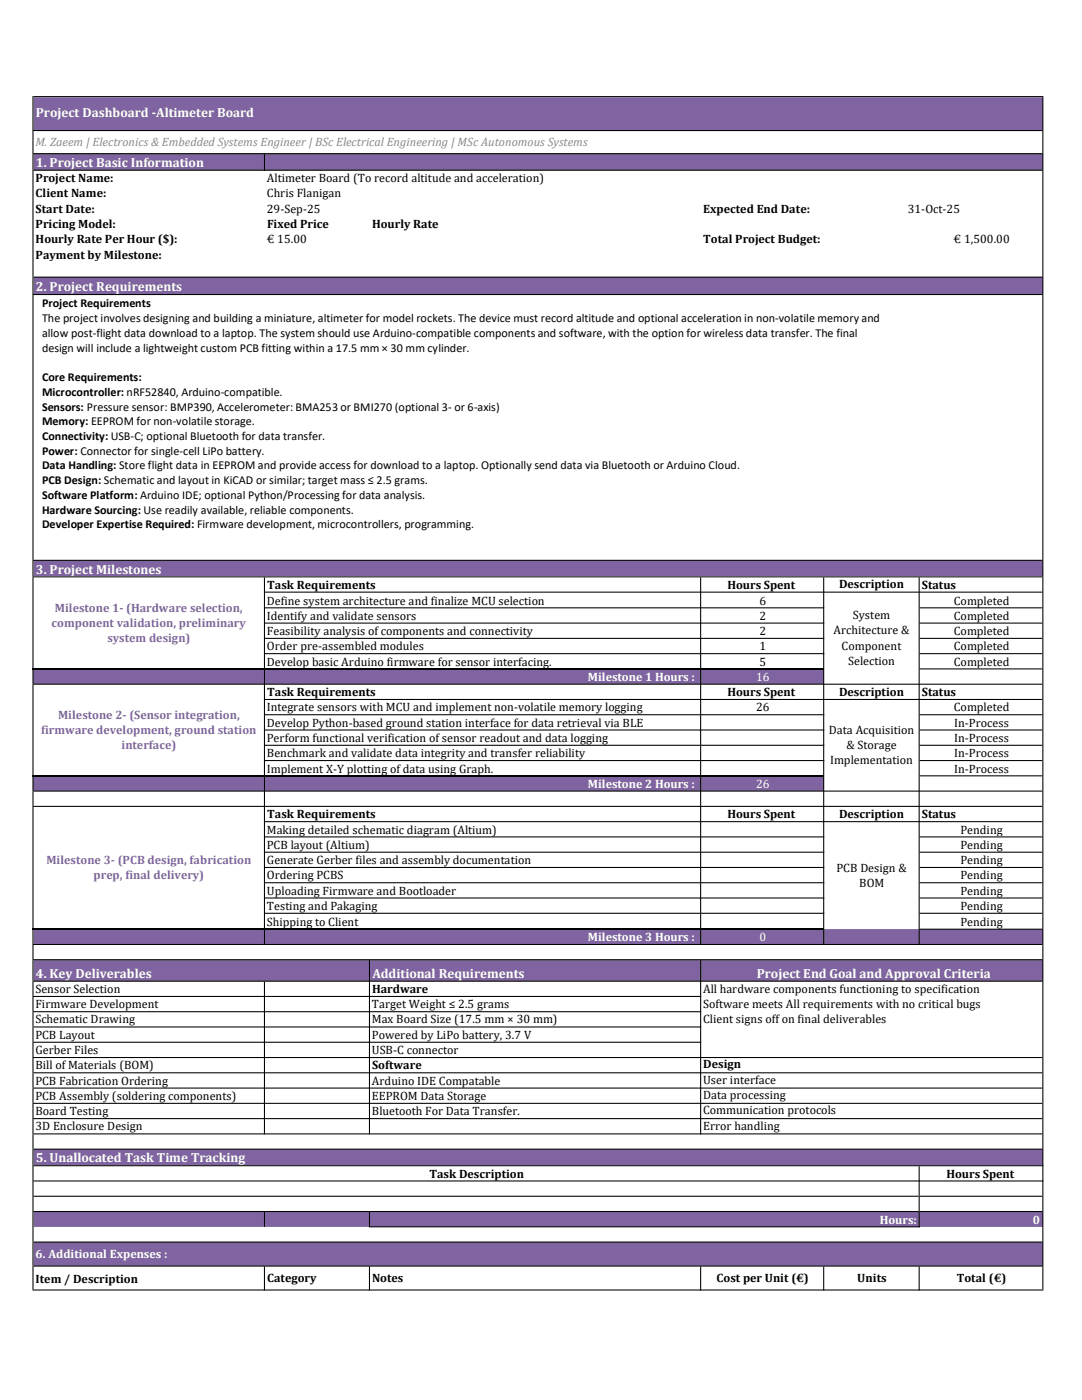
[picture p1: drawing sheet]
<svg xmlns="http://www.w3.org/2000/svg" width="216mm" height="279mm" viewBox="0 0 216 279" stroke-linecap="round" stroke-linejoin="round" font-family="sans-serif">
<defs><g id="words">
<g font-size="2.6" fill="#fff">
<text x="7.2" y="23.4">Project Dashboard -Altimeter Board</text>
<text x="7.2" y="33.3">1. Project Basic Information</text>
<text x="7.2" y="58.1">2. Project Requirements</text>
<text x="7.2" y="114.5">3. Project Milestones</text>
<text x="7.2" y="195.2">4. Key Deliverables</text>
<text x="74.3" y="195.2">Additional Requirements</text>
<text x="151" y="195.2">Project End Goal and Approval Criteria</text>
<text x="7.2" y="231.8">5. Unallocated Task Time Tracking</text>
</g>
<text font-size="2.4" fill="#7f8c8d" x="7.1" y="29.1">M. Zaeem | Electronics &amp; Embedded Systems Engineer | BSc Electrical Engineering | MSc Autonomous Systems</text>
<g font-size="2.4">
<text x="7.1" y="36.4">Project Name:</text>
<text x="7.1" y="39.4">Client Name:</text>
<text x="53.3" y="36.4">Altimeter Board (To record altitude and acceleration)</text>
<text x="53.3" y="39.4">Chris Flanigan</text>
<text x="7.1" y="42.5">Start Date:</text>
<text x="7.1" y="45.5">Pricing Model:</text>
<text x="53.3" y="42.5">29-Sep-25</text>
<text x="53.3" y="45.5">Fixed Price</text>
<text x="74.3" y="45.5">Hourly Rate</text>
<text x="140.3" y="42.5">Expected End Date:</text>
<text x="181.1" y="42.5">31-Oct-25</text>
<text x="7.1" y="48.6">Hourly Rate Per Hour ($):</text>
<text x="7.1" y="51.6">Payment by Milestone:</text>
<text x="53.3" y="48.6">€ 15.00</text>
<text x="140.3" y="48.6">Total Project Budget:</text>
<text x="190.3" y="48.6">€ 1,500.00</text>
<text x="8.4" y="61.3">Project Requirements</text>
<text x="8.4" y="64.3">The project involves designing and building a miniature, altimeter for model rockets. The device must record altitude and optional acceleration in non-volatile memory and</text>
<text x="8.4" y="67.2">allow post-flight data download to a laptop. The system should use Arduino-compatible components and software, with the option for wireless data transfer. The final</text>
<text x="8.4" y="70.2">design will include a lightweight custom PCB fitting within a 17.5 mm × 30 mm cylinder.</text>
<text x="8.4" y="76.1">Core Requirements:</text>
<text x="8.4" y="79">Microcontroller: nRF52840, Arduino-compatible.</text>
<text x="8.4" y="82">Sensors: Pressure sensor: BMP390, Accelerometer: BMA253 or BMI270 (optional 3- or 6-axis)</text>
<text x="8.4" y="84.9">Memory: EEPROM for non-volatile storage.</text>
<text x="8.4" y="87.8">Connectivity: USB-C; optional Bluetooth for data transfer.</text>
<text x="8.4" y="90.7">Power: Connector for single-cell LiPo battery.</text>
<text x="8.4" y="93.7">Data Handling: Store flight data in EEPROM and provide access for download to a laptop. Optionally send data via Bluetooth or Arduino Cloud.</text>
<text x="8.4" y="96.6">PCB Design: Schematic and layout in KiCAD or similar; target mass ≤ 2.5 grams.</text>
<text x="8.4" y="99.6">Software Platform: Arduino IDE; optional Python/Processing for data analysis.</text>
<text x="8.4" y="102.5">Hardware Sourcing: Use readily available, reliable components.</text>
<text x="8.4" y="105.4">Developer Expertise Required: Firmware development, microcontrollers, programming.</text>
<text x="53.3" y="117.5">Task Requirements</text>
<text x="145.2" y="117.5">Hours Spent</text>
<text x="167.4" y="117.4">Description</text>
<text x="183.9" y="117.5">Status</text>
<text x="53.3" y="120.7">Define system architecture and finalize MCU selection</text>
<text x="53.3" y="123.7">Identify and validate sensors</text>
<text x="151.6" y="120.7">6</text>
<text x="151.6" y="123.7">2</text>
<text x="170.2" y="123.6">System</text>
<text x="190.3" y="120.7">Completed</text>
<text x="190.3" y="123.7">Completed</text>
<text x="53.3" y="126.7">Feasibility analysis of components and connectivity</text>
<text x="53.3" y="129.8">Order pre-assembled modules</text>
<text x="151.6" y="126.7">2</text>
<text x="151.6" y="129.8">1</text>
<text x="166.3" y="126.6">Architecture &amp;</text>
<text x="167.9" y="129.6">Component</text>
<text x="190.3" y="126.7">Completed</text>
<text x="190.3" y="129.8">Completed</text>
<text x="53.3" y="132.8">Develop basic Arduino firmware for sensor interfacing.</text>
<text x="151.6" y="132.8">5</text>
<text x="169.2" y="132.6">Selection</text>
<text x="190.3" y="132.8">Completed</text>
<text x="53.3" y="142">Integrate sensors with MCU and implement non-volatile memory logging</text>
<text x="53.3" y="138.9">Task Requirements</text>
<text x="145.2" y="138.9">Hours Spent</text>
<text x="150.9" y="142">26</text>
<text x="167.4" y="138.9">Description</text>
<text x="183.9" y="138.9">Status</text>
<text x="190.3" y="142">Completed</text>
<text x="53.3" y="145">Develop Python-based ground station interface for data retrieval via BLE</text>
<text x="53.3" y="148.1">Perform functional verification of sensor readout and data logging</text>
<text x="165.4" y="146.5">Data Acquisition</text>
<text x="168.9" y="149.5">&amp; Storage</text>
<text x="190.4" y="145">In-Process</text>
<text x="190.4" y="148.1">In-Process</text>
<text x="53.3" y="151.1">Benchmark and validate data integrity and transfer reliability</text>
<text x="53.3" y="154.2">Implement X-Y plotting of data using Graph.</text>
<text x="165.7" y="152.5">Implementation</text>
<text x="190.4" y="151.1">In-Process</text>
<text x="190.4" y="154.2">In-Process</text>
<text x="53.3" y="166.4">Making detailed schematic diagram (Altium)</text>
<text x="53.3" y="163.3">Task Requirements</text>
<text x="145.2" y="163.3">Hours Spent</text>
<text x="167.4" y="163.2">Description</text>
<text x="183.9" y="163.3">Status</text>
<text x="191.6" y="166.4">Pending</text>
<text x="53.3" y="169.4">PCB layout (Altium)</text>
<text x="53.3" y="172.5">Generate Gerber files and assembly documentation</text>
<text x="166.9" y="173.9">PCB Design &amp;</text>
<text x="191.6" y="169.4">Pending</text>
<text x="191.6" y="172.5">Pending</text>
<text x="53.3" y="175.5">Ordering PCBS</text>
<text x="53.3" y="178.6">Uploading Firmware and Bootloader</text>
<text x="171.4" y="177">BOM</text>
<text x="191.6" y="175.5">Pending</text>
<text x="191.6" y="178.6">Pending</text>
<text x="53.3" y="181.6">Testing and Pakaging</text>
<text x="53.3" y="184.8">Shipping to Client</text>
<text x="191.6" y="181.6">Pending</text>
<text x="191.6" y="184.8">Pending</text>
<text x="7.1" y="198.2">Sensor Selection</text>
<text x="7.1" y="201.2">Firmware Development</text>
<text x="74.2" y="201.2">Target Weight ≤ 2.5 grams</text>
<text x="74.3" y="198.2">Hardware</text>
<text x="140.3" y="198.2">All hardware components functioning to specification</text>
<text x="140.3" y="201.3">Software meets All requirements with no critical bugs</text>
<text x="7.1" y="204.3">Schematic Drawing</text>
<text x="7.1" y="207.3">PCB Layout</text>
<text x="74.2" y="204.3">Max Board Size (17.5 mm × 30 mm)</text>
<text x="74.2" y="207.3">Powered by LiPo battery, 3.7 V</text>
<text x="140.3" y="204.3">Client signs off on final deliverables</text>
<text x="7.1" y="210.4">Gerber Files</text>
<text x="7.1" y="213.4">Bill of Materials (BOM)</text>
<text x="74.2" y="210.4">USB-C connector</text>
<text x="74.3" y="213.4">Software</text>
<text x="140.3" y="213.2">Design</text>
<text x="7.1" y="216.5">PCB Fabrication Ordering</text>
<text x="7.1" y="219.5">PCB Assembly (soldering components)</text>
<text x="74.2" y="216.5">Arduino IDE Compatable</text>
<text x="74.2" y="219.5">EEPROM Data Storage</text>
<text x="140.3" y="216.3">User interface</text>
<text x="140.3" y="219.3">Data processing</text>
<text x="7.1" y="222.5">Board Testing</text>
<text x="7.1" y="225.6">3D Enclosure Design</text>
<text x="74.2" y="222.5">Bluetooth For Data Transfer.</text>
<text x="140.3" y="222.4">Communication protocols</text>
<text x="140.3" y="225.4">Error handling</text>
<text x="85.7" y="235">Task Description</text>
<text x="188.8" y="235">Hours Spent</text>
<text x="7.1" y="256">Item / Description</text>
<text x="53.3" y="255.9">Category</text>
<text x="74.2" y="255.9">Notes</text>
<text x="143" y="255.9">Cost per Unit (€)</text>
<text x="171.1" y="255.9">Units</text>
<text x="190.9" y="255.9">Total (€)</text>
</g>
<g font-size="2.4" fill="#8064a2">
<text x="10.3" y="125.1">component validation, preliminary</text>
<text x="11" y="122">Milestone 1- (Hardware selection,</text>
<text x="21.4" y="128.1">system design)</text>
<text x="11.6" y="143.4">Milestone 2- (Sensor integration,</text>
<text x="8.2" y="146.4">firmware development, ground station</text>
<text x="24.3" y="149.4">interface)</text>
<text x="9.3" y="172.4">Milestone 3- (PCB design, fabrication</text>
<text x="18.7" y="175.4">prep, final delivery)</text>
</g>
<g font-size="2.4" fill="#fff">
<text x="117.3" y="135.9">Milestone 1 Hours :</text>
<text x="150.9" y="135.9">16</text>
<text x="117.3" y="157.2">Milestone 2 Hours :</text>
<text x="150.9" y="157.2">26</text>
<text x="117.3" y="187.8">Milestone 3 Hours :</text>
<text x="151.6" y="187.8">0</text>
<text x="175.6" y="244.2">Hours:</text>
<text x="206.1" y="244.2">0</text>
<text x="7.1" y="251.1">6. Additional Expenses :</text>
</g>
</g></defs>
<path d="M6.7 19.4h201.4v6.7h-201.4zM6.7 30.6h201.4v3.4h-201.4zM6.7 55.3h201.4v3.5h-201.4zM6.7 111.8h201.4v3.3h-201.4z" fill-rule="evenodd" fill="#8064a2"/>
<g fill="#fff">
<path d="M6.7 115.1h201.4v3.1h-201.4z"/>
<path d="M6.7 118.2h46.1v15.3h-46.1z"/>
</g>
<path d="M6.7 133.5h157.7v3.1h-157.7z" fill="#8064a2"/>
<g fill="#fff">
<path d="M6.7 136.5h201.4v3.1h-201.4z"/>
<path d="M6.7 139.6h46.1v15.3h-46.1z"/>
</g>
<path d="M6.7 154.8h157.7v3.1h-157.7z" fill="#8064a2"/>
<g fill="#fff">
<path d="M6.7 157.9h46.1v3.1h-46.1z"/>
<path d="M6.7 160.9h201.4v3.1h-201.4z"/>
<path d="M6.7 164h46.1v21.5h-46.1z"/>
</g>
<path d="M6.7 185.4h201.4v3.1h-201.4zM6.7 191.5h201.4v4.3h-201.4zM6.7 229.3h201.4v3.4h-201.4z" fill-rule="evenodd" fill="#8064a2"/>
<path d="M6.7 232.6h201.4v3.1h-201.4z" fill="#fff"/>
<path d="M6.7 241.8h201.4v3.1h-201.4zM6.7 247.9h201.4v4.8h-201.4z" fill-rule="evenodd" fill="#8064a2"/>
<g fill="#000">
<path d="M6.5 19.2h.2v6.8h-.2zM6.5 26.2h.2v4.4h-.2zM6.5 30.8h.2v3.1h-.2zM6.5 34.1h.2v21.1h-.2zM6.5 55.4h.2v3.3h-.2zM6.5 58.9h.2v52.8h-.2zM6.5 111.9h.2v3.1h-.2zM52.7 30.8h.2v3.3h-.2zM52.9 121.2h111.6v.2h-111.6zM52.9 124.2h111.6v.3h-111.6zM52.9 127.3h111.6v.2h-111.6zM52.9 130.3h111.6v.3h-111.6zM6.5 115.2h.2v18.2h-.2z" fill-rule="evenodd"/>
<path d="M6.7 19.2h201.5v.2h-201.5zM6.5 26h201.5v.2h-201.5zM6.5 30.6h201.5v.2h-201.5zM6.5 33.9h201.5v.2h-201.5zM6.5 55.2h201.5v.2h-201.5zM6.5 58.7h201.5v.2h-201.5zM6.5 111.7h201.5v.2h-201.5zM6.5 115h201.5v.2h-201.5zM52.9 118.1h155.1v.2h-155.1zM183.5 121.2h24.5v.2h-24.5zM183.5 124.2h24.5v.3h-24.5zM183.5 127.3h24.5v.2h-24.5zM183.5 130.3h24.5v.3h-24.5zM183.5 133.4h24.5v.2h-24.5zM6.5 136.4h201.5v.3h-201.5zM52.9 139.5h155.1v.2h-155.1zM183.5 142.5h24.5v.2h-24.5zM183.5 145.6h24.5v.2h-24.5zM183.5 148.6h24.5v.2h-24.5zM183.5 151.7h24.5v.2h-24.5zM183.5 154.7h24.5v.2h-24.5zM6.5 157.8h201.5v.2h-201.5zM6.5 160.8h201.5v.2h-201.5zM52.9 163.9h155.1v.2h-155.1zM183.5 166.9h24.5v.2h-24.5zM183.5 170h24.5v.2h-24.5zM183.5 173h24.5v.2h-24.5zM183.5 176.1h24.5v.2h-24.5zM183.5 179.1h24.5v.2h-24.5zM183.5 182.2h24.5v.2h-24.5zM183.5 185.3h24.5v.2h-24.5zM6.5 188.4h201.5v.2h-201.5zM6.5 191.4h201.5v.2h-201.5zM6.5 195.7h201.5v.2h-201.5zM6.5 198.8h133.4v.2h-133.4zM6.5 201.8h133.4v.2h-133.4zM6.5 204.9h133.4v.2h-133.4zM6.5 207.9h133.4v.2h-133.4zM6.5 210.9h201.5v.3h-201.5zM6.5 214h201.5v.2h-201.5zM6.5 217h201.5v.3h-201.5zM6.5 220.1h201.5v.2h-201.5zM6.5 223.1h201.5v.3h-201.5zM6.5 226.2h201.5v.2h-201.5zM6.5 229.2h201.5v.2h-201.5zM6.7 232.5h201.5v.2h-201.5zM6.7 235.6h201.5v.2h-201.5zM183.3 238.6h24.7v.2h-24.7zM183.5 241.7h24.5v.2h-24.5zM73.8 244.7h109.7v.2h-109.7zM6.5 247.8h201.5v.2h-201.5zM6.5 252.6h201.5v.2h-201.5zM6.5 257.3h201.7v.3h-201.7z" fill-rule="evenodd"/>
<path d="M6.5 133.6h.2v2.8h-.2zM52.9 142.5h111.6v.2h-111.6zM52.9 145.6h111.6v.2h-111.6zM52.9 148.6h111.6v.2h-111.6zM52.9 151.7h111.6v.2h-111.6zM6.5 136.7h.2v18h-.2z" fill-rule="evenodd"/>
<path d="M6.5 154.9h.2v2.9h-.2zM6.5 158h.2v2.8h-.2zM52.9 166.9h111.6v.2h-111.6zM52.9 170h111.6v.2h-111.6zM52.9 173h111.6v.2h-111.6zM52.9 176.1h111.6v.2h-111.6zM52.9 179.1h111.6v.2h-111.6zM52.9 182.2h111.6v.2h-111.6zM6.5 161h.2v24.3h-.2z" fill-rule="evenodd"/>
<path d="M6.5 185.5h.2v2.9h-.2zM6.5 188.6h.2v2.8h-.2zM139.7 115.2h.2v73.4h-.2zM6.5 191.6h.2v4.1h-.2zM52.7 115.2h.2v73.4h-.2zM6.5 195.9h.2v2.9h-.2zM6.5 199h.2v2.8h-.2zM6.5 202h.2v2.9h-.2zM6.5 205.1h.2v2.8h-.2zM6.5 208.1h.2v2.8h-.2zM6.5 211.2h.2v2.8h-.2zM6.5 214.2h.2v2.8h-.2zM6.5 217.3h.2v2.8h-.2zM6.5 220.3h.2v2.8h-.2zM6.5 223.4h.2v2.8h-.2zM6.5 226.4h.2v2.8h-.2zM183.3 115.2h.2v73.4h-.2zM6.7 238.6h176.6v.2h-176.6z" fill-rule="evenodd"/>
<path d="M183.3 232.7h.2v5.9h-.2zM52.7 195.9h.2v30.5h-.2zM73.6 191.6h.2v34.8h-.2zM6.7 241.7h176.6v.2h-176.6z" fill-rule="evenodd"/>
<path d="M183.3 238.8h.2v2.9h-.2zM6.5 229.4h.2v18.4h-.2zM6.5 248h.2v4.6h-.2zM52.7 241.9h.2v3h-.2zM73.6 241.9h.2v3h-.2zM139.7 191.6h.2v34.8h-.2zM164.3 115.2h.2v73.4h-.2z" fill-rule="evenodd"/>
<path d="M183.3 241.7h.2v3.2h-.2zM6.5 252.8h.2v4.5h-.2zM208 19.4h.2v237.9h-.2zM52.7 252.8h.2v4.8h-.2zM139.7 252.8h.2v4.8h-.2zM164.3 252.8h.2v4.8h-.2zM183.3 252.8h.2v4.8h-.2zM73.6 252.8h.2v4.8h-.2z" fill-rule="evenodd"/>
</g>
<path d="M6.5 133.5h158M6.5 154.8h158M6.5 185.4h158" fill="none" stroke="#000" stroke-width=".21"/>
<use href="#words"/>
</svg>
